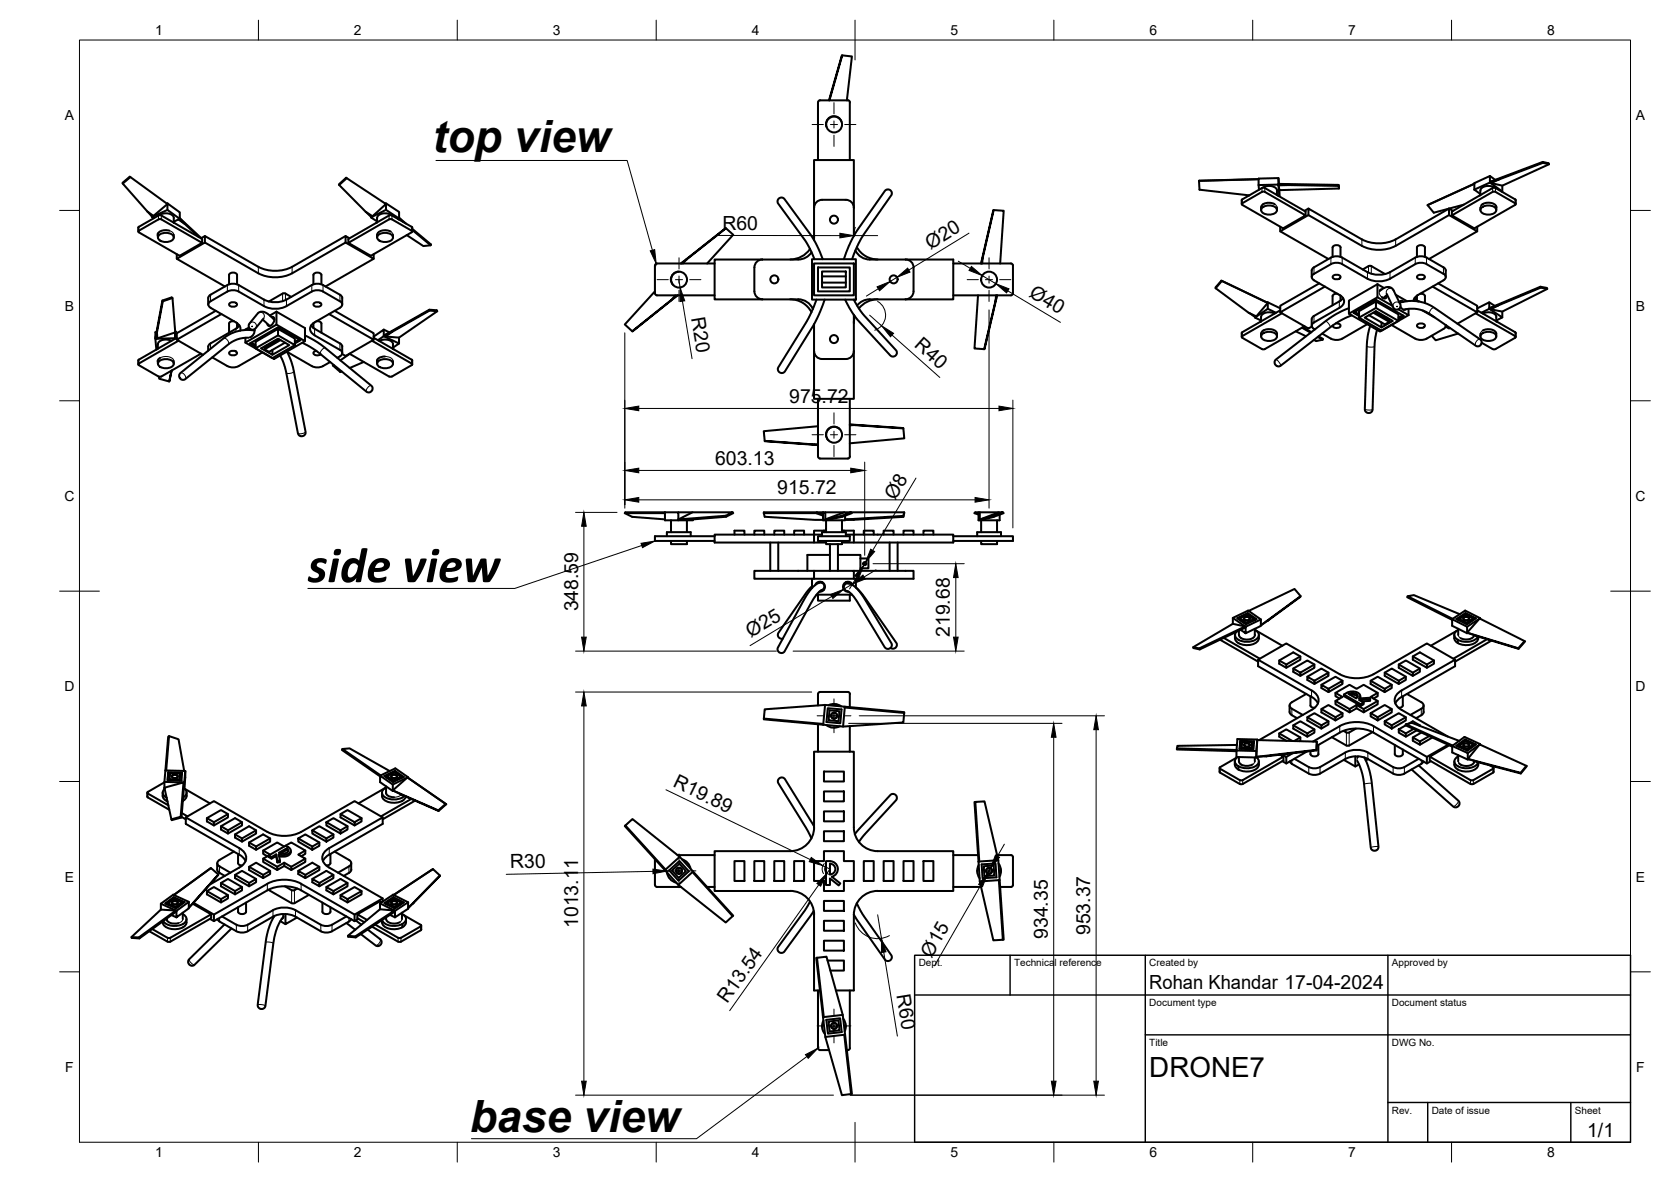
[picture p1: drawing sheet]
<svg xmlns="http://www.w3.org/2000/svg" width="420mm" height="297mm" viewBox="0 0 420 297" stroke-linecap="round" stroke-linejoin="round" font-family="sans-serif">
<defs><g id="words">
<text font-size="12.6" x="77.4" y="146.3">side view</text>
<g font-size="11.2">
<text x="108.8" y="38.1">top view</text>
<text x="118.1" y="284.6">base view</text>
</g>
<text font-size="7" x="289" y="270.6">DRONE7</text>
<g font-size="4.9">
<text x="181.6" y="57.7">R60</text>
<text x="234" y="62.7" transform="rotate(-32 234 62.7)">Ø20</text>
<text x="258.5" y="74.3" transform="rotate(31 258.5 74.3)">Ø40</text>
<text x="173.8" y="79.9" transform="rotate(80 173.8 79.9)">R20</text>
<text x="229.7" y="87" transform="rotate(42 229.7 87)">R40</text>
<text x="198.4" y="101.2">975.72</text>
<text x="179.8" y="116.8">603.13</text>
<text x="195.5" y="124.1">915.72</text>
<text x="225" y="126" transform="rotate(-59 225 126)">Ø8</text>
<text x="145.4" y="153.7" transform="rotate(-90 145.4 153.7)">348.59</text>
<text x="188.8" y="160.3" transform="rotate(-31 188.8 160.3)">Ø25</text>
<text x="238.9" y="160.1" transform="rotate(-90 238.9 160.1)">219.68</text>
<text x="169" y="197.6" transform="rotate(26 169 197.6)">R19.89</text>
<text x="128.3" y="218.2" transform="rotate(-1 128.3 218.2)">R30</text>
<text x="145.4" y="233.2" transform="rotate(-90 145.4 233.2)">1013.11</text>
<text x="263.5" y="236" transform="rotate(-90 263.5 236)">934.35</text>
<text x="274.2" y="235" transform="rotate(-90 274.2 235)">953.37</text>
<text x="234.2" y="240.9" transform="rotate(-60 234.2 240.9)">Ø15</text>
<text x="225.4" y="250.1" transform="rotate(81 225.4 250.1)">R60</text>
<text x="289" y="248.5">Rohan Khandar 17-04-2024</text>
<text x="182.9" y="252.3" transform="rotate(-55 182.9 252.3)">R13.54</text>
<text x="399.1" y="285.7">1/1</text>
</g>
<g font-size="3.5">
<text x="39" y="8.8">1</text>
<text x="89" y="8.8">2</text>
<text x="139" y="8.8">3</text>
<text x="189" y="8.8">4</text>
<text x="239" y="8.8">5</text>
<text x="289" y="8.8">6</text>
<text x="339" y="8.8">7</text>
<text x="389" y="8.8">8</text>
<text x="16.3" y="30.2">A</text>
<text x="411.3" y="30.2">A</text>
<text x="16.3" y="78">B</text>
<text x="411.3" y="78">B</text>
<text x="16.2" y="125.9">C</text>
<text x="411.2" y="125.9">C</text>
<text x="16.2" y="173.7">D</text>
<text x="411.2" y="173.7">D</text>
<text x="16.3" y="221.6">E</text>
<text x="411.3" y="221.6">E</text>
<text x="16.4" y="269.4">F</text>
<text x="411.4" y="269.4">F</text>
<text x="39" y="290.8">1</text>
<text x="89" y="290.8">2</text>
<text x="139" y="290.8">3</text>
<text x="189" y="290.8">4</text>
<text x="239" y="290.8">5</text>
<text x="289" y="290.8">6</text>
<text x="339" y="290.8">7</text>
<text x="389" y="290.8">8</text>
</g>
<g font-size="2.5">
<text x="231" y="242.9">Dept.</text>
<text x="255" y="242.9">Technical reference</text>
<text x="289" y="242.9">Created by</text>
<text x="350" y="242.9">Approved by</text>
<text x="289" y="252.8">Document type</text>
<text x="350" y="252.8">Document status</text>
<text x="289" y="262.9">Title</text>
<text x="350" y="262.9">DWG No.</text>
<text x="350" y="279.9">Rev.</text>
<text x="360" y="279.9">Date of issue</text>
<text x="396" y="279.9">Sheet</text>
</g>
</g></defs>
<!-- layer: Visible -->
<g fill="none" stroke="#000" stroke-width=".51">
<path d="M211.8 13.9l2.4 .3-1.3 11M208.4 25.2l3.4-11.3-3.2 11.3M211.6 30.6a2 2 0 0 0-2.5-1.3 2 2 0 0 0-1.3 2.6M213.2 25.2h-7l-.4 .2-.1 14.8M213.2 25.2l.4 .2 .1 .3M213.7 25.7v14.5M32.8 44.5l9.3 6.8-3.5 3-1.6-1.2-6.1-7-.1-.1 1.8-1.6 .2 .1-1.9 1.6M34.9 58.4l10.3 5.9 5.6-3.3M34.9 58l-.1 .2 .1 .2M34.9 57l-.1 1.2M37.1 53.2l1.1 1.2 .3-.2M38.2 54.4v.1"/>
<path d="M38.6 54.8l-.4-.3 3.9-1.7 3.1 2.2-1.5 .7M39.7 58.7v1M39.9 59.1a2.63 2.63 0 0 1 3.8 .4 1.63 1.63 0 0 1-2 1.3 1.63 1.63 0 0 1-2-1.3zM40.1 54.1a2.75 2.75 0 0 1 3.5 .4l.1 1.5M40.6 54.2l10.2 5.9v.9l-10.2-5.9M40.6 54.1h-.7l-5 2.9M40.6 55.1h-.7l-5 2.9M42.1 52.8v-1.7l3.1 2.3v1.6M42.1 51.1l-.1 .1M42.6 58a2.3 2.3 0 0 0-3 1l.1 .3M43.7 55.9l.2 .1M43.7 59v.7"/>
<path d="M44.9 55.1l1.6 1.2M44.9 55.1l1.6 1.2-1.3-1.5 5.4 5M46.4 56.3l3.7 3.3M51.5 59.3l-1 .6M86.9 59.3l-13.5 7.7a9.4 9.4 0 0 1-8.4 0l-13.5-7.7v1.6M87.2 44.8l9.8 6.5-3.3 3-1.8-1.1-6.6-6.7-.1-.2 1.8-1.6 .2 .1-1.9 1.7M87.9 59.9l-1-.6v1.6M92 53.3l1.3 1.2 .3-.2M93.3 54.5v.1M94.8 54.8v1.1l-.2 .1M94.8 59v.7M95 59.1a2.63 2.63 0 0 1 3.8 .4 1.63 1.63 0 0 1-2 1.3 1.63 1.63 0 0 1-1.9-1.3z"/>
<path d="M96.9 51.2l.1-.1v1.6M97 52.7l-3.7 1.9 1.5 1M97 52.7l3.4 2.2-.3 .1M97 51.1l3.4 2.2v1.6M97.8 55.1l-10.2 5.9 5.6 3.3 10.3-5.9M97.8 54.2l-10.2 5.9v.9M97.9 55.1h.7l4.9 2.9 .1 .2-.1 .2M97.9 54.1l.7 .1 4.9 2.8 .2 1.2M98.2 58.2a2.72 2.72 0 0 0-3.3 .5l-.1 .3M98.5 54.1a2.75 2.75 0 0 0-3.6 .4l-.1 .3M98.8 59v.7M100.1 55l.3 .2"/>
<path d="M101.5 55.8l-1.1-1.1 1.6 1.5M102.3 59.1l4.1 2.7 1.9-.2M103.7 57.5l4.7 3.9-.1 .2-4.6-3.8M182.5 57.4l1.9 1.6-6.6 7.2M204.7 52.2v-12h10v12M204.7 52.2v8.1M204.7 59.2l-.1 1M212.7 50.2h-6a2 2 0 0 0-2 2M212.7 50.2a2 2 0 0 1 2 2M214.7 52.2v7M249.9 52.8l2.5 .2-.9 13.2M301.5 45.5l20-.7v1.6"/>
<path d="M312.4 51.1v.4l10.2 5.9 5.7-3.3-10.5-6-.5 .1-4.9 2.9M314.1 49.1h.1M316.5 46.5l5-.1 .2 2.9h-.2M316.5 45l-15 .5 .1 2.2 12.5 1.4M316.5 46.5l.1 1.2M316.5 45v1.5M317.3 52.3a2.63 2.63 0 0 1 3.8 .3 1.63 1.63 0 0 1-2 1.3 1.63 1.63 0 0 1-2-1.3zM317.3 47.3l-4.9 2.8-.2 1.2M317.3 47.2h.7M317.5 47.2a2.75 2.75 0 0 1 3.5 .4l.1 1.4 .2 .1M317.7 51.3l1.4-.3 1.4 .3M317.7 51.3l-.3 .2a1.33 1.33 0 0 0-.3 1.3"/>
<path d="M318 47.3l10.3 5.9v.9M321.1 52.1v.7M321.5 46.2l2.6 .2-2.6 .1zM321.5 46.2l15.1 .3v.2l-12.6-.2M321.5 44.8l.1 1.4M321.5 46.6l.2 1.2 15-.4M321.7 47.8v1.5M321.9 57v1.1M324.1 46.4l-2.6 .1M329 52.4l-1 .6M336.6 46.5l.1 .9-.1-.7M364.3 52.4l-13.4 7.7a9.4 9.4 0 0 1-8.5 0l-13.4-7.7v1.6"/>
<path d="M365.3 53l-1-.6v1.6M370.7 47.7l3.9-1.8 3.1 2.2-.1 .1M370.7 47.7v-1.5l-11.8 5.3 1.6 2 7.5-2.1M370.7 47.7l1.5 1.1M371.4 57v1.1M372.2 47.9v1.1M372.2 52.1v.7M372.3 49l-.3 .1M372.4 52.3a2.63 2.63 0 0 1 3.8 .3 1.63 1.63 0 0 1-2 1.3 1.63 1.63 0 0 1-1.9-1.3zM372.5 51.6a2.72 2.72 0 0 1 3.7 .1v.6M374.6 45.9v-1.7l-3.9 1.8v.2l-11.8 5.3M374.6 45.7l2.4-.7-2.1 .9z"/>
<path d="M374.6 44.2l1.4 1M375.3 48.2l-10.2 5.9 5.6 3.3 10.3-5.9 .1-.2-.1-.2M375.3 47.3l-10.2 5.9v.9M375.3 48.2h.7l5 2.9M375.3 47.2h.7M375.8 47.2a2.75 2.75 0 0 0-3.5 .4l-.1 .3M376 47.3l5 2.8 .1 1.2M376.2 51.9v.9M376.9 45.1l11.1-4.2-.1-.2-13.3 5M377 45l-2.1 .9M377.7 46.7v1.4M387.9 40.7l1.5 .3 .1 .3-1.5-.4"/>
<path d="M389.5 41.3l-11.8 5.4-2.8-.7M40.8 75.5l2.4-.8 .2 .2-2.5 .8M43.4 74.9l.7 8.6-4.5 1.5-.1-1.6-.4 1.6 .5-.1M44.4 63.9v1.1M52.9 77.4l6.4 3.6M53 75.7a.86 .86 0 0 0-.6 .8 .86 .86 0 0 0 .6 .8M54.3 78.1l-9.9 5.6v1.7M55.7 78.9l-11.3 6.5 6.7 3.8M57.2 71.6l-4.5 2.6-.3 .7-.1 1.6M57.2 73.3l-4.3 2.4M57.2 73.3l.9-.3 1.5 .1 6.8 3.8a6.2 6.2 0 0 0 5.6 0l6.4-3.6 .9-.3h1l.9 .3 4.3 2.4M57.2 71.6l.9-.3 1.5 .1 6.8 3.9a6.3 6.3 0 0 0 5.6 0l6.4-3.7 .9-.3h1l.9 .3 4.5 2.6 .4 .7-.1 1.6"/>
<path d="M57.6 71.4v-2.3a1.16 1.16 0 0 1 2 0v2.3M57.7 76.3l.9-.4a.73 .73 0 0 1 .9 .8l-.9 .4a.73 .73 0 0 1-.9-.8zM65 68.7l-13.5-7.8-7.1 4.1 12.2 7M65 68.7a9.4 9.4 0 0 0 8.4 0M68.3 79.7l.3-.1a1.2 1.2 0 0 1-.2 2 .62 .62 0 0 1-.7 .3 .62 .62 0 0 1-.5-.5M69.5 78.3v3.3l-7.8 4.5v-1.2M69.5 78.3l7.2 4.2v3.2l-7.2-4.1M69.5 78.3l-1.7 1M71.1 73.8l-3.5 2M71.1 73.8h.7l1.4 .8M78.8 71.4v-2.3a1.16 1.16 0 0 1 2 0v2.3M78.9 76.3l.9-.4a.73 .73 0 0 1 .9 .8l-.9 .4a.73 .73 0 0 1-.9-.8z"/>
<path d="M82.7 78.9l11.3 6.5-7.1 4.1-.9-.6M84.2 78.1l9.8 5.6v1.7M85.5 77.4l-6.4 3.6M85.5 75.7a.86 .86 0 0 1 .6 .8 .86 .86 0 0 1-.6 .8M86.9 60.9l7.1 4.1-12.1 7M86.9 60.9l-13.5 7.8M94 63.9v1.1M107.9 77.8l1.9 .2 .1 .2-1.9-.2M109.9 78.2l-9.6 6.6-3.4-.2M164.7 73.2l-7.6 8.3 1.9 1.7M169.8 74.2l-1.1 1.3 1.6-1.3-11.3 9 9.8-7.8M170.7 68.3a1.96 1.96 0 0 0-1.9 1.2 1.96 1.96 0 0 0 .5 2.1"/>
<path d="M172.6 65.2l9.9-7.8-11.3 8.8 1.5-1.1-1 1.1M179.7 66.2l-14.8 .1-.2 .4v7l.5 .5h14.5M189.7 67.2v6M189.7 73.2a2 2 0 0 0 2 2M191.7 65.2a2 2 0 0 0-2 2M198.7 75.2a6 6 0 0 1 5.3 3.3M200.7 65.2h-21v10h21M200.7 75.2a4 4 0 0 1 3.7 2.5M203.7 62.5a6 6 0 0 1-5 2.7M204.1 63.4l-.8 .8-.9 .7-1.7 .3M204.2 65.1h11v10.2h-11zM204.7 66.2h10v8h-10z"/>
<path d="M204.8 65.1l-2.2-4.4-7-9.7-.1-.7 .5-.5 .6-.2 .7 .4 6.6 9.1 1.6 2.7 1.4 3.3M205.3 75.3l-1 2.5-1.4 3-7.2 11.5-.1 .8 .6 .5 .6 .1 .5-.3 7.1-11.4 1.6-3.1 1.3-3.6M205.7 67.2h8v6h-8zM206.7 68.2h6v4h-6zM206.7 71h6M206.7 69.5h6M212.2 65.1l1.3-3.4 1.6-3.2 7.5-10.6 .5-.3 .7 .1 .4 .5v.8l-7.6 10.8-1.4 2.8-1 2.5M212.5 75.3l1.8 3.2 1.7 2.3 7.9 8.6 .5 .2 .7-.2 .4-.6-.2-.8-8.2-8.9-1.2-1.6-1.2-2.2M214.7 79.1v21.1h-10v-18.7M215 79.5l-.3 1.7M215.1 62.9a4 4 0 0 0 3.6 2.3h21v10h-21M215.4 62.1a6 6 0 0 0 5.3 3.1"/>
<path d="M218.7 75.2l-1.8 .4-1.4 1.2M220.7 75.2a6 6 0 0 0-4.7 2.3M227.7 65.2a2 2 0 0 1 2 2v6a2 2 0 0 1-2 2M239.7 66.2l14.8 .1 .2 .4v7l-.2 .4-.3 .1h-14.5M245.9 74.2l-.9 13.4 2.5 .1M246.7 66.2l.4-1.3-.1 1.3M247 65.1l2.9-12.3-3.2 13.4M250.4 74.2l-.1 1.4 .4-1.4M250.7 74.2l-3.2 13.5 2.9-12.3M307.1 70.5l.1 .1-1.5 1.8M307.2 70.6l11.6 5.5h-.2M314.2 78.7l1.4 1 .2-.2"/>
<path d="M315.6 79.7v.1M318.6 76.1l-11.5-5.6-1.5 1.8 8.4 6.3 1.9 .9 2.9-3.4M318.8 76l-.2 .1M320.5 78.8a2.41 2.41 0 0 0-3.4 .8v1.2l-.2 .1M320.8 78.6l-2-1-3.2 2.2 1.5 .7M321.9 78l-9.7 5.7M321.9 77.5l-3.1-1.5v1.6M322.3 78.7l-9.9 5.8-.2 .2 5.1 3 .5 .1 10.2-5.8M329.8 69.6v-1.6l.4-.7 4.4-2.6 1-.3h1l.9 .3 6.3 3.7a6.4 6.4 0 0 0 5.7 0l6.4-3.7 .9-.3h1l.9 .3 4.5 2.6 .3 .7v1.6M330.4 68.8l4.3-2.4 .9-.3h1l.9 .3 6.3 3.6a6.4 6.4 0 0 0 5.7 0l6.4-3.6 .9-.3h1l.9 .3 4.2 2.4M330.4 70.4l6.4 3.7M330.4 68.8a.86 .86 0 0 0-.6 .8 .86 .86 0 0 0 .6 .8"/>
<path d="M331.7 71.2l-9.8 5.6v1.7M333.1 72l-11.2 6.5 7.1 4.1 .8-.5M334 65.1l-12.1-7 7.1-4.1 13.4 7.8a9.5 9.5 0 0 0 8.5 0l13.4-7.8 7.1 4.1-12.1 7M335.1 64.6v-2.4a1.16 1.16 0 0 1 2 0v2.4M335.1 69.4l1-.4a.73 .73 0 0 1 .9 .8l-.9 .4a.73 .73 0 0 1-1-.8zM336.3 73.8h-.6l-.6 .4v2.5M336.8 77.4l-6.4 3.6a.92 .92 0 0 0-.6 1 .92 .92 0 0 0 .8 .8M336.8 75.7l-6.6 3.9-.4 .6v1.7M336.8 74.1a1.71 1.71 0 0 1 1.2 1.6 1.71 1.71 0 0 1-1.2 1.7M337.1 74.3v1.3M337.7 74.9l-.9 .8M339.2 78.8l7.8 4.5 7.2-4.1"/>
<path d="M339.2 77.4l-3.3 1.5-2.6 1.8-12.6 9.8-.2 .4 .1 .7 .6 .4 .8-.1 13.1-10.1 2.5-1.6 2.3-.9M340.7 78.4l1 .6M341.7 79.4l-1.4-.8 5.7-3.3 7 4.1-1.4 .8M344.2 79.2l4 2.3 1.1-.6M344.8 66.9l3.5 2M344.8 66.9h-.7l-1.5 .8M345.8 78.3l3.5 2v.6l-4-2.3M346 75.8l-4.3 2.4v1.6l5.7 3.3 4.2-2.4v-1.7l-5.6-3.2v1.6l-4.3 2.4M346 77.4l5.6 3.3M346.4 71.4l-7.2 4.2v3.2l7.2-4.1M346.4 71.4l1.6 1M346.4 71.4v3.3"/>
<path d="M346.4 74.7l3.7 2.2M347.4 72.7l-.5 .4 1.1-.7 .8-.3 .9 .1 .5 .5 1.9 3.9v.5l-.3 .5-.7 .2-.6-.3-1.8-3.7M348.7 74.2l-.1 .4a.65 .65 0 0 1-.5 .4 .65 .65 0 0 1-.7-.4M348.8 79.8l-.2 .1M348.8 74.2l-1 .7M350.9 74.1l2.9 1.6M351.6 77.7l2.6 1.5M352 76.2a9.6 9.6 0 0 1 8.7 1.2l11.6 8 .3 .5-.3 .8-.7 .3-.5-.1-11.5-7.9-1.4-.8a8.2 8.2 0 0 0-5.3-.4M352.1 77.1l.8 .7 .6-.1M352.7 79.2l-1.1 .6M352.9 75.8l-.6-.2-.4 .4M354.2 77.6v1.6"/>
<path d="M355.7 74.9l.9 .8M356.3 64.6v-2.4a1.16 1.16 0 0 1 2 0v2.4M356.3 74.3v1.3M356.4 69.4l.9-.4a.73 .73 0 0 1 .9 .8l-.9 .4a.73 .73 0 0 1-.9-.8zM356.6 74.1l-1 .9-.2 .6M357 73.8h.6l.6 .4 .1 2M357.7 78l3 1.7M360.2 72l11.2 6.5M361.6 71.2l9.8 5.6v1.7M362.9 70.4l-6.3 3.7M363 68.8a.86 .86 0 0 1 .5 .8 .86 .86 0 0 1-.5 .8M371 78.7l10.1 5.9-.1 .3-5 2.8h-.7"/>
<path d="M371.4 78l9.7 5.7M371.4 77.5l3.1-1.5v1.6M371.4 78.5l-4.9 2.9M372.5 78.6l2-1 3.2 2.2-1.5 .7M372.8 78.8a2.72 2.72 0 0 1 3.4 .6v1.4M374.5 77.5l2.4-.9-2.1 1.1zM374.5 76l1.3 .9M376.7 76.7l10.7-4.4-.1-.2-12.8 5.4M376.9 76.6l-2.1 1.1M377.7 78.3v1.5M387.3 72.1l1.6 .3 .1 .2-1.6-.3M389 72.6l-11.3 5.7-2.9-.6"/>
<path d="M34.9 91.8l5 2.8h.7M34.9 91.4l-.1 .2 .1 .2M34.9 90.4l-.1 1.2M39.3 83.5h-.2v1.6M39.5 83.6l1.4-7.9-.1-.2-1.7 9.5M39.7 86.5l-.1 1.2-.2 .1M39.7 90.6v.8M39.9 90.9a2.63 2.63 0 0 1 3.8 .3 1.63 1.63 0 0 1-2 1.3 1.63 1.63 0 0 1-2-1.3zM40 94.7v.5l2.5 .7M40.3 89.9a.9 .9 0 0 0-.6 1.1M43.1 85.7a2.72 2.72 0 0 0-3.3 .5l-.1 .3M43.2 93.1l-.7 2.8 .6-2.7"/>
<path d="M43.7 90.7v.7M44.1 85v-1.6l.1 1.6M44.1 85.1h-5l.2 2.7M44.4 84.9l-9.5 5.5M44.9 85.6l-10 5.8M50.5 88.9l-9.9 5.7M53.4 89.8l3.8 2.2M57.7 88.5l.9-.4a.73 .73 0 0 1 .9 .8l-.9 .4a.73 .73 0 0 1-.9-.8zM58.9 80.7h-.6l-.7 .4v2.5M59.3 81a1.84 1.84 0 0 1 1.1 2.1M59.3 82.6l-6.6 3.9-.3 .4-.1 1.2M59.6 81.2v1.3"/>
<path d="M60.2 81.8l-.9 .8M62.6 82.3l-.9 .6M63 82.7l-.2 .2M63.2 86.1l1.1 .6M64 82.8a1.73 1.73 0 0 1-1.2 2M64 83a9.9 9.9 0 0 0-7.8 2l-10.8 8.7-.4 .6 .3 .8 .5 .3 .7-.1 11.8-9.3 1.8-.8 2.4-.3M66 88.5l-6.4 3.7-1.5 .1-.9-.3M66 80.4l1.8 1.5M66.3 80.1l-2.3 2.7-.7 .1-.6-.4-.2-.5 .2-.6 2.1-2.6 .6-.4 .7-.1 .9 .4 2 1.7M67.1 86.7l.1 .1M68.5 87.9v1.3l-2.8-1.7 4.2-2.4 2.8 1.6-4.2 2.5M69.9 82.6l-5.6 3.3v1.6l4.2 2.5 5.6-3.3v-1.6l-4.2-2.5v1.7l4.2 2.4"/>
<path d="M69.9 84.3l-5.6 3.2M70.1 85.2l-3.6 2v.6l4-2.3M71.7 86.1l-4.1 2.3-1.1-.6M72.1 88.4l1 2.1 .6 1.8 3.1 16.2-.2 .8-.5 .3-.7-.1-.5-.5-3-15.9-.7-2.1-.8-1.7M72.2 88.4l6.2 3.6 1.4 .3a5.1 5.1 0 0 0 3.2-1.3M74.1 86.3l1.5-.8-5.7-3.3-7.1 4.1 1.5 .8M75.2 85.3l-1.1 .6M76.7 84.3l2.2 1.2 2.2 1.4 12.2 10 .4 .6-.2 .7-.6 .4-.7-.1-12-9.8-2.1-1.4-2.1-1.2M76.7 85.7l-7.8 4.5-7.2-4.1M78.2 81.8l.9 .8M78.8 81.2v1.3M79.1 82.6l6.6 3.9 .4 .6-.1 1.6"/>
<path d="M79.1 84.3l6.4 3.6a.86 .86 0 0 1 .6 .8 .86 .86 0 0 1-.6 .8M79.1 81a1.72 1.72 0 0 0-1.1 1.6 1.72 1.72 0 0 0 1.1 1.7M79.5 88.2a.58 .58 0 0 0-.7 .5 .58 .58 0 0 0 .7 .6l1.2-.3M79.5 80.7h.6l.7 .4v2.5M83.9 91.7l-.2 .1 1.9 1.7 .3-.1M85.5 89.6l-.7 .3M87.9 88.9l9.9 5.7M87.9 88.9l-2.3 1.7M91.5 91l-3.6 1.5M93.5 85.6l10.1 5.9-.1 .3-4.9 2.8h-.7M94 84.9l9.5 5.5 .2 1.2M94.8 90.5v.9"/>
<path d="M95 85.5l1.5-1 3.8 1.8-1.5 1.1M95 90.9a2.63 2.63 0 0 1 3.8 .3 1.63 1.63 0 0 1-2 1.3 1.63 1.63 0 0 1-1.9-1.3zM95.4 85.7a2.73 2.73 0 0 1 3.4 .5v1.5M96.5 84.3l2.1-1-1.7 1.2zM96.5 84.5v-1.7l-2.5 1.8M96.5 82.8l1.4 .7M96.8 89.6a1.55 1.55 0 0 0-2 1.4M98.6 83.4l9.4-5.4-.1-.2-11.4 6.5M98.6 83.3l-1.7 1.2M98.8 87.7l.2 .1M98.8 90.7v.7M100.3 84.8v1.5"/>
<path d="M204.7 88.2a2 2 0 0 0 2 2h6M214.7 88.2a2 2 0 0 1-2 2M312.2 83.7v1M317.1 83.9v.6M317.3 84a2.63 2.63 0 0 1 3.8 .4 1.63 1.63 0 0 1-2 1.3 1.63 1.63 0 0 1-2-1.3zM321.1 83.9v.6M321.1 83.9a2.16 2.16 0 0 0-3-1l-.7 .3-.3 .7M325.8 83.3l2.6 1.2M327.4 82.3l2.1 1.3M327.6 82.2l2.1 1.3M331.3 84.7l1.2 .7M331.5 84.5l1.1 .6-.1 .3"/>
<path d="M332.5 85.4l-1.6 .3-.6-.3M335.9 81.3h.3a.61 .61 0 0 1 .9 .4 .61 .61 0 0 1-.8 .7l-.9-.1-.3-.5M343.8 81.5l-6.3 3.6-.9 .3-1.5-.1-2.7-1.5M344.5 81.9l-.8 3.9-.5 17 .1 .6 .7 .4 .8-.2 .3-.6 .5-16.5 .6-3.6M347.4 81v1.3l-4.3-2.5 2.9-1.6 4.2 2.5-2.8 1.6M349.9 81.7l6 3.4 .9 .3h1l.9-.3 4.2-2.4a.91 .91 0 0 0 .6-1M356.4 81.6l.9-.3a.73 .73 0 0 1 .9 .8l-.9 .3a.73 .73 0 0 1-.9-.8zM363.5 82.1l.8 .5 .3-.2M363.5 81.7v.2M366.6 83.8l-5.6 1.7-1-1.1M372.2 83.9v.6M372.4 84a2.63 2.63 0 0 1 3.8 .4 1.63 1.63 0 0 1-2 1.3 1.63 1.63 0 0 1-1.9-1.3z"/>
<path d="M372.6 86.1l2.7 1.6M372.8 83.1a2.72 2.72 0 0 1 3.4 .5v.3M376.2 83.9v.6M376.3 80.8l.2 .1M381.1 83.7v1M205.7 100.2l.1 14.8 .4 .2h7M205.7 111.6l-1 .1 1 .1-13.4-1 12.6 .9M205.7 107.1l-13.7 1.3 .3 2.4M211.1 107.8a2 2 0 0 0-2.8 0 2 2 0 0 0 0 2.8M213.7 106.7l1 .1-1 .1M213.7 106.7l13.4 1-12.5-.9M213.7 100.2v14.5"/>
<path d="M213.7 114.7l-.2 .4-.3 .1M227.1 107.7l.3 2.5-13.7 1.2M167.2 129v1.8h7.1v-.3M167.2 128.7h-10l-.1 .3 1.9 .9 8.2 .6M167.2 128.7v.3h-10.1M167.2 128.7h3.4v2.1M167.7 134.8v-1.1h6v1.1M168.7 135.9v.8h4v-.8M168.7 130.8v2.9M170.6 130.5h2.1h-1.8M170.6 130.5l11.9-.9v.3l-9.9 .7M170.6 128.7h3.5"/>
<path d="M172.7 130.8v2.9M179.7 134.8h-15v1.1h15M182.5 129.6l1.7-.9h-10.1l-3.5 1.8M184.2 128.7l.2 .3-1.9 .9M184.7 134.4v-1h2.5v1M189.7 134.4v-1h2.5v1M193.7 136.3v7.2M194.7 134.4v-1h2.5v1M195.7 136.3v7.2M199.7 134.4v-1h2.5v1M204.7 136.3v-1.9h-25v1.9h28M205.4 128.7l-.2 .3 1.7 .6"/>
<path d="M205.7 134.8h8v1.1h-8zM206.7 134.8v-1.1h6v1.1M206.9 129v1.8h5.6v-1.2M206.9 128.7v.3h-14.9M206.9 128.7h.6v2.1M206.9 128.7h-14.8l-.1 .3 .3 .9 14.6 .7M207.2 133.4h-2.5v1h2M207.2 133.4v.3M207.5 130.5h.8h-.3M207.5 130.5l4.2-.9 .1 .3-3.5 .7M207.5 128.7h4.8M207.7 132.8v.6h-.5"/>
<path d="M207.7 135.9v.8h4v-.8M207.7 130.8v2.9M208.7 139.5h-5.7v4M208.7 136.7v6.8M210.7 139.5h5.6v4M210.7 136.7v6.8M211.7 129.6l2.3-.9h-1.7l-4.8 1.8M211.7 136.3h28v-1.9h-25v1.9M211.7 133.4h3v1h-2M211.7 130.8v2.9M212.2 133.4v.3M212.5 130.6h2.1h.1h-2.2l14.6-.9v.2l-12.5 .7"/>
<path d="M217.2 134.4v-1h2.5v1M222.2 134.4v-1h2.5v1M223.7 136.3v7.2M225.7 136.3v7.2M227.1 129.7l.3-1h-13.4l.2 .3-2.4 .9M227.2 134.4v-1h2.5v1M227.4 128.7l-.3 1.2M232.2 134.4v-1h2.5v1M239.7 134.8h15v1.1h-15M245 129h1M245.7 134.8v-1.1h6v1.1M246 128.7h-.8l-.2 .3 1 .3"/>
<path d="M246.4 130.6h.7h-.2M246.4 130.6l3.4-.9 .1 .2-2.9 .7M246.4 128.7h4.8M246.7 135.9v.8h4v-.8M246.7 130.8v2.9M249.8 129.7l2.4-1h-1l-4.8 1.9M250.7 130.8v2.9M251.4 129.3v1.5h-5.4v-2.1h.4v2.1M252.2 128.7l.2 .3-2.5 .9M204.2 147.3l-1.4 1.5-7.1 10.3-.1 .5 .2 .6 .5 .3h.5M204.2 145.4v2.4M204.4 147.6a2.72 2.72 0 0 1 2.4-1.1 1.12 1.12 0 0 1-.3 1.9l-1 .8-1.2 1.6-7.1 13-.6 .3-.6-.1-.4-.5v-.7l6.7-12.4z"/>
<path d="M204.7 143.5h-15v1.9h40v-1.9h-15M204.7 145.4v-1.9h10v1.9M205 147a1.26 1.26 0 0 1 1.5-.8 1.26 1.26 0 0 1 .9 1.5 1.26 1.26 0 0 1-1.4 1M205.3 149.4h8.9M205.7 149.4v1.5h8v-1.5M206.8 146.4h-.8l-.7 .2M206.9 146.4h-.3M207.2 148.2l-.6 .1M212.1 148l.2 .1M212.8 146.3l1.5 .6M212.8 146.2l.6 .4M213 148.6a1 1 0 0 1-.6-1.4 1 1 0 0 1 1.4-.4l.9 .5 .9 .8 1.8 2.4 6.8 11.2v.7l-.3 .5-.7 .2-.7-.4-7.2-11.9-1.3-1.6-1-.6"/>
<path d="M214.4 147a1.26 1.26 0 0 0-1.5-.8 1.26 1.26 0 0 0-.9 1.5 1.26 1.26 0 0 0 1.4 1M215.2 147.6l2.3 2.7 7.9 11.3 .1 .6-.4 .6-.5 .2-.7-.2M215.2 145.4v2.3M216.3 140.3h2.1v2.5h-2.1M310 156.8l-10 5.8 .1 .3 1.6 .3-.2-.3M310 156.8l3.1 .6-11.6 5.5-1.5-.3M310 155.3l3.1 2.1 .1 .3-11.5 5.5M310.5 159.6a2.2 2.2 0 0 0 2.4 2.5 3.4 3.4 0 0 0 3.6-1.4v-1.1M311.5 158.5v1.1a2.31 2.31 0 0 0 3.6 .7l.4-.7M311.8 155.4l1.6 1.1-.1 .4-1.5-1.1zM311.9 158.3l1.3 .8 3.8-1.8v-1.6l-3.8 1.8v1.6M313 155.2l.5-.2a.58 .58 0 0 1 .8 .6l-.8 .3a.58 .58 0 0 1-.7-.5z"/>
<path d="M313.1 157.4l.1 .1M313.7 154.1l-2.7 1.2 2.3 1.6 2.7-1.3-2.3-1.5v.4l1.9 1.3M313.7 154.5h.1M314 153.5l-.2-.1-3.8 1.9v1.5M315.3 155.9v-.3l-1.9 .9M315.3 155.6l-1.6-1.1-2.3 1.1M315.5 158.3a1.34 1.34 0 0 1 .9 1.2 1.34 1.34 0 0 1-.8 1.3 4.3 4.3 0 0 1-4.9-.6 1.09 1.09 0 0 1 .2-1.4M315.5 158v1.6M315.7 158.4l6.7 3.9M318.7 156l8.3-6.2-10 7.3 1.8-1.2-.2 .2M327 149.8l-1.5-1.8-11.5 5.5 3 2.2M353.9 149.8l-.1 .3 11.3 5.7"/>
<path d="M365.7 159.6a1.77 1.77 0 0 0 .9 2M366.2 158.6l-6.4 3.7M366.6 158v1.6M366.7 158.3a1.31 1.31 0 0 0-1 1.2 1.31 1.31 0 0 0 .9 1.3M366.9 155.9v-.4l1.6-1 1.9 .9v.4l-1.6 1.1M366.9 155.5l1.9 1v.4M367.1 154.4l-11.6-4.9-1.6 .3 11.4 5.7M368.1 155.2l.6-.2a.58 .58 0 0 1 .7 .6l-.7 .3a.58 .58 0 0 1-.8-.5zM368.5 154.1l-2.3 1.5 2.6 1.3 2.3-1.5-2.6-1.3v.4l-2 1.3M368.5 154.5h.1M368.9 159l2.4 .8-.4-.1M368.9 159l12.9 4.1-10.6-3.3"/>
<path d="M368.9 159l3.1-3.6 11.3 5.7-1.5 1.8M369 159.1h-.1l-3.8-1.8v-1.7l3.8 1.9v1.6M370.4 155.4l-1.6 1.1M370.4 155.4l.4 .2M370.7 159.6a2.42 2.42 0 0 1-3.4 .8M371.6 159.9a4 4 0 0 1-5 .9l-.1 .8a4.3 4.3 0 0 0 5-.5l.2-1.1M372.2 155.5v-.2l-3.3 2.2M372.2 155.3l-3.8-1.9-3.3 2.2M207.5 177.2l-.5 4.9M208.1 178l3.5 .3-.3 3.5-3.5-.4zM208.3 177.2a3 3 0 0 1 3.2 .3M208.6 178.5l2.5 .2-.3 2.5-2.5-.2z"/>
<path d="M212.4 177.8l15 1.4-.3 2.4-15.1 1-5-.5M212.4 177.6l15 1.4v.2M213.2 173.9l-7.3 .1-.2 .4v2.9M213.2 173.9l.3 .1 .2 .4M213.7 174.4v3.3M306.8 160.7v.1M306.8 160.8l9.5 5.5M307.7 160.3l9.1 5.2M316.3 165.8l7.1-4.1 13.5 7.7M321.6 166l3.6-2.1 1.8 1.1v.8l-3.6 2M324.3 177.3v1.8l.5 .6M324.8 179.7l1.4 .8"/>
<path d="M324.8 178.1l2.8 1.6M324.8 176.5a.86 .86 0 0 0-.5 .8 .86 .86 0 0 0 .5 .8M327 165l-3.6 2v.8l-1.8-1v-.8l1.8 1M327 169l3.5-2v.8l-3.5 2zM327 169l-1.8-1v.8l1.8 1M328.5 174.4l-3.7 2.1M329.5 177.3l.3 .4 .8 .2M329.5 175v2.3M329.8 173.5l-13.5-7.7v1.6l13.5 7.8M329.8 178.4l-13.2 7.6M329.8 175.1l.8 .6 .8 1.1M329.8 173.5a2.58 2.58 0 0 1 1.7 2.5 2.58 2.58 0 0 1-1.7 2.4"/>
<path d="M330.5 167l-1.8-1-3.5 2M330.5 171.1l3.5-2.1v.8l-3.5 2.1zM330.5 171.1l-1.8-1v.8l1.8 1M332.3 178.2l3.5 2M334 173.1l3.6-2v.8l-3.6 2zM334 173.1l-1.7-1v.8l1.7 1M334 169l-1.7-1-3.6 2.1M335.8 174.1l3.5-2 1.8 1 1.8-1 3.5 2-1.8 1 1.8 1.1-3.5 2-1.8-1-1.8 1-3.5-2 1.8-1.1zM335.8 176.2v.8l3.5 2M335.8 174.1v.8l1 .6M336.9 169.4a9.4 9.4 0 0 0 8.5 0M337.6 179.2l-1.8 1v.8l-3.5-2v-.8l1.7-1 3.6 2v.8l-1.8 1"/>
<path d="M337.6 171.1l-1.8-1-3.5 2M337.9 174.5a2.98 2.98 0 0 1 4 0l.1 .7-.2 .3 2.6-.1 .1 .7-2.2 .2M339.5 174.6h1.1l.8 .5M341 175.5l.3-.3a1.05 1.05 0 0 0-1.5-1l-.7 .2 1.9 1.1M341.1 177.2v.8l-1.8 1v-.8M341.1 178l1.8 1M342 174.9v.5M342 175.3v.2M342.9 176.6l-.7 .4v.4l-4.3-2.5v-.4l4.3 2.5M344.5 175.7l-2.8 .2 1.2 .7v.4l-.7 .4M344.6 179.2l1.8 1v.8l-1.8-1v-.8l3.6-2 1.7 1v.8l-3.5 2M344.6 171.1l3.6 2"/>
<path d="M345.4 169.4l13.4-7.7 7.1 4.1v1.6l-13.5 7.8M346.4 174.1v.8l-1 .6M346.4 176.2v.8l-3.5 2v-.8M348.2 169l3.5 2.1M349.9 172.1l-1.7 1v.8l-3.6-2v-.8l1.8-1 3.5 2v.8l-1.7 1M349.9 178.2l-3.5 2M351.7 167l3.5 2M352.4 175.1l-.8 .6-.8 1.1M352.7 175v2.3M352.7 177.3l-.3 .4-.7 .2M353.5 170.1l-1.8 1v.8l-3.5-2.1v-.8l1.7-1 3.6 2.1v.8l-1.8 1M353.7 174.4l3.7 2.1a.86 .86 0 0 1 .6 .8 .86 .86 0 0 1-.6 .8l-2.8 1.6"/>
<path d="M355.2 165l1.8-1.1 3.6 2.1v.8l-1.8 1M357 168l-1.8 1v.8l-3.5-2v-.8l1.8-1 3.5 2v.8l-1.8 1M357.9 177.3v1.6M358 178.9l-.4 .7-1.6 .9M360.6 166l-1.8 1v.8l-3.6-2v-.8l3.6 2M365.9 165.8l-13.5 7.7a2.58 2.58 0 0 0-1.7 2.5 2.58 2.58 0 0 0 1.7 2.4l11.6 6.7M373.9 160.6l-8.5 4.9M375 161l-9.1 5.3M383.3 161.1l.2 .1-1.7 1.9M37 199.2l.2 1.2M37.2 199.4l5.1 3M37.2 199l-.1 .3 .1 .1"/>
<path d="M40.9 199.2a1.82 1.82 0 0 0 1.2 2.2M41.3 196.5l4.8 .1 .2 .2-.7 8.6M41.3 196.6l-4.1 2.4M41.3 198.1h.1M41.4 198.2a1.28 1.28 0 0 0-.4 1.3 1.28 1.28 0 0 0 .9 1M41.6 193.6l5 .1M41.6 193.6l-.3 4.5M41.8 193.6l.7-8.6 2.4 .8 1.4 7.9M42.3 194.1l-.2 2 3.5 .1 .2-2-3.5-.1v.4h.5M42.3 194.5l-.1 1.6M42.5 185l-.2 .2-.7 8.4M42.7 196.1v-.3l2.4 .1v.3"/>
<path d="M43.4 194.8l.6-.1a.58 .58 0 0 1 .7 .5l-.7 .3a.58 .58 0 0 1-.8-.5zM45.3 194.4l-.1 1.8M45.3 194.4h-2.5l-.1 1.4M45.3 194.4l-.2 1.5M45.3 194.5l.5 .1M46.1 196.6h.2M46.2 198.3l.4-2.9v-1.7l-.3 4.6M46.4 198.2a1.25 1.25 0 0 1 .5 1.2 1.25 1.25 0 0 1-.9 1M46.4 198.2l6.4 3.7M46.9 199.2a1.73 1.73 0 0 1-.9 2v-.6M86.1 188.2l-.1 .3 9.6 6.6M95.6 194.9l3.8-1.8 3.2 2.2"/>
<path d="M96.1 199.2a2.18 2.18 0 0 0 2.4 2.5 3.2 3.2 0 0 0 3.5-1.5M96.8 198l-6.7 3.9M97.1 197.9h-.1M97.1 197.6v1.8M97.1 199a1.55 1.55 0 0 0 2 1.3M97.1 197.9a1.33 1.33 0 0 0-1 1.2 1.33 1.33 0 0 0 .8 1.3 4.3 4.3 0 0 0 4.8-.4M97.3 195l1.6 1.1M97.3 195.1l-.3 .1M98 193.8l-10.1-5.7-1.8 .1 9.6 6.7M98.6 194.8l.5-.1a.58 .58 0 0 1 .7 .5l-.7 .3a.58 .58 0 0 1-.7-.5zM98.8 198.6l2.1 1.1-.3-.2M98.8 198.6l11.5 5.2-9.5-4.1"/>
<path d="M98.8 198.6l3.6-3.2 9.7 6.6-1.9 1.7M98.8 197.2l3.6-1.8 9.8 6.7M98.9 198.7l-.1 .1-3.2-2.2v-1.7l3.2 2.3v1.6M98.9 196.1v.4M99.3 194.1l-2 .9v.4l1.6 1.1M99.3 194.1l1.5 1.1M99.3 193.7l-2.7 1.3 2.2 1.5 2.7-1.3-2.2-1.5v.4M99.3 194.1l1.9 1.3M100.8 195.6v-.4l-1.9 .9M102.4 195.4l.2-.1v.2M192.1 180.6l-.1 .2 15 1.3M205.7 182v6.9"/>
<path d="M207 181.9l-14.9-1.3 .2-2.3 15.2-1.1 4.9 .4-.4 5M207.2 193.9h5v2.5h-5zM207.2 198.9h5v2.5h-5zM207.8 182.2a3 3 0 0 0 3.4 .3M213.7 182.5v6.4M295.9 188.1v.2l15 .5M306.6 193l.2 1.2M306.8 194.2l4.9 2.8M306.8 193.2l4.9 2.9M306.8 192.8l-.1 .1 .1 .3M310.5 191.3a1.77 1.77 0 0 0 .9 2.1M310.9 188.8v1.4l5 .2v-.2"/>
<path d="M310.9 188.6l5 .1v1.7M310.9 188.5v.3M311 190.4l-4.2 2.4M311 187.2l-15 .2-.1 .7 15 .4M311.2 190.2a1.26 1.26 0 0 0-.7 1.3 1.26 1.26 0 0 0 .9 1.1M311.4 192.6v.8M311.5 190.3v1M311.5 191.3a2.26 2.26 0 0 0 3.4 .8M311.8 186.2l-.1 2 3.5 .1 .1-2-3.5-.1-.1 2M311.8 186.6h.5M312.2 187.9l2.5 .1M313 186.9l.5-.1a.58 .58 0 0 1 .8 .5l-.8 .3a.58 .58 0 0 1-.7-.5z"/>
<path d="M314.8 186.5l-.1 1.8 .1-1.8h-2.5l-.1 1.7M314.8 186.7h.5M315.5 190.4v.9M315.9 190.3a1.29 1.29 0 0 1 .6 1.3 1.29 1.29 0 0 1-1 1l-1.8 .5-1.2-.1-1.1-.4M316.1 186v-.1l-5-.2-.2 2.8M316.1 185.9l-.2 2.8M316.5 191.4a2.18 2.18 0 0 1-2.4 2.5l-1.7-.1-1-.4M317.9 190h.7l-2.7 .2M318.4 190.1l12.6-1.5v-.2l-15.1 1.8M321.6 184.3l1.8-1 3.6 2v.8l-.3 .2M321.9 189.7l.8 .4-10.2 5.9h-.7M322.3 189.6l1.1 .6v1.7"/>
<path d="M322.7 190.1v1l-10.2 5.9h-.7M323.5 186.2l-1.9-1.1v-.8l3.4 1.9M324.3 191.3l.5 .6M325.1 189.3l-1.7 .9M325.2 182.3l3.5 2M325.5 190.7l3.6 2.1M327 185.3l-1.6 .9M328.6 188.9l-5.2 3-1-.6M328.7 180.2l3.6 2.1M329.1 192.8l1.4 .3 1.4-.3M329.5 188.8v.7a1.16 1.16 0 0 0 2 0M330.1 186.4l6.8-3.9a9.4 9.4 0 0 1 8.5 0l13.4 7.7"/>
<path d="M330.5 183.3l-1.8 1v.8l-3.5-2v-.8l1.8-1 3.5 2v.8l-1.8 1M331 188.4l.1-2-15-.4-.2 4.2M331.1 187.5l5.8-3.4a9.3 9.3 0 0 1 8.5 0l13.4 7.8 1-.6M331.1 186.4l-.1 2.2M331.5 187.2v2.3M334 181.3l-1.7 1v.8l-3.6-2.1v-.8l1.8-1 3.5 2.1v.8l-1.7 1M337.9 191l2.9 1.6 .9-.5M340.8 190.1v2.5M340.9 183.1l-1.9 1-1.2-.4M341.5 190.1l-.1 .3M343 190.3l1.3 3.1 .6 3 1.7 16.4-.2 .6-.5 .4-.8-.1-.4-.7-1.8-16.9-.6-2.4-1-2.5M343.9 190.7l6.4 3.7"/>
<path d="M343.9 189.1l6.4 3.7M343.9 190.7a6.3 6.3 0 0 0-5.6 0l-6.4 3.7-.9 .3h-1l-.9-.3-4.3-2.4M343.9 189.1a6.3 6.3 0 0 0-5.6 0l-6.4 3.7M344 190.8l-.6 .3M345.1 184l-6.1 3.4-.4-.1-3.7-2M348.2 181.3l1.7 1v.8l-1.7-1v-.8l3.5-2.1 1.8 1v.8l-3.6 2.1M350.3 192.8l1.4 .3 1.4-.3M350.7 187.2v2.3a1.16 1.16 0 0 0 2 0v-1.2M351.7 183.3l1.8 1v.8l-1.8-1zM353.4 182.3l-1.7 1M353.5 180.2l-3.6 2.1M353.5 182l-.1 .3 11.7 5.3"/>
<path d="M354.2 181.8l1-.5 1.8 1.1M355.4 183.2l-1.9 1.1M356.2 183.5l-2.7 1.6M356.7 192.3l10 9 .3 .7-.4 .7-.4 .2-.8-.2-10.5-9.3M356.7 190.7l-3.6 2.1M357 182.3l-.2 .1M357.4 184.1l-2.2 1.2M357.9 191.3l-.5 .6-4.7 2.7-1.5 .1-.9-.3M359.4 185l-2.4 1.3v.9l-1.8-1.1v-.8l1.8 1M359.5 190.1v1l10.5 6 .5-.1 4.9-2.8 .2-1.2M360.2 185.3l-3.2 1.9M364.1 187.2l-5.3 3v1.7"/>
<path d="M364.4 187.3l-4.9 2.8 10.5 6 .5-.1 4.9-2.8 .1-.3-.9-.6M365.1 187.6v1.5l4 1.8 .1-.1M365.1 187.5l4 1.8v1.6M365.3 187.4l-.2 .2M365.7 191.4v.8M366.6 189.8v1.5M366.7 190.1a1.38 1.38 0 0 0-1 1.5 1.38 1.38 0 0 0 1.3 1.2 4.2 4.2 0 0 0 4.5-.9l.2-.3a2.14 2.14 0 0 1-2.4 2.3 3.4 3.4 0 0 1-3.5-1.4l-.1-.3M366.9 186.2l-11.9-4.5-1.5 .3 11.8 5.4M366.9 187.7v-.4l1.5-1.1 2 .9v.4l-1.5 1.1M366.9 187.3l2 .9M368.1 186.9l.6-.1a.58 .58 0 0 1 .7 .5l-.7 .3a.58 .58 0 0 1-.8-.5zM368.4 185.8l-2.2 1.6 2.7 1.2 2.2-1.5-2.7-1.3v.4l-1.9 1.3"/>
<path d="M368.4 186.2h.1M369.1 190.7l2.4 .7-.5-.1M369.1 190.7l13.3 3.5v.2l-11.1-2.9M369.1 190.7l2.9-3.6 11.8 5.4-1.4 1.7M370.4 187.1l-1.5 1.1v.4M370.4 187.1l.4 .2M370.6 191.2v.4M370.7 191.2a1.88 1.88 0 0 1-2.6 1.2l-1.2-.6M372.2 187.1v-.1l-4-1.8-2.9 2.2M372.2 187l-3.1 2.3M383.8 192.5h.1l-1.5 1.9M37.2 200.4l5.4 3.1"/>
<path d="M45.4 205.3l.2 .1-2.4 .7-1.9-8.1 4.8-1.4-.7 8.7-2.3 .6M45.6 205.3l1.1 .6M45.7 204.3l1.4 .9M46 201.2v.1M46.7 205.4l7.1-4.1 13.4 7.8a9.5 9.5 0 0 0 8.5 0l13.5-7.8 7 4.1v1.6l-13.4 7.8M52 205.6l1.8 1M53 218.2l-9.3 6.7 9.3-6.7 1.9 1.6M54.6 216.9l.2 2.1 1.7 1.1M55.6 207.6l3.5-2 1.8 1v.8l-3.6 2.1M57.3 204.6l-3.5 2v.8l-1.8-1v-.8l3.6-2 1.7 1v.8l-3.5 2M58.8 214l-3.6 2.1a.86 .86 0 0 0-.6 .8 .86 .86 0 0 0 .6 .8l2.7 1.6M59.1 209.7l3.5-2.1 1.8 1.1v.8l-3.5 2"/>
<path d="M59.1 219.9l3.5 2M59.9 214.6v2.5l.5 .3 .5 .1M60.2 214.8l.8 .6 .7 1M60.2 214.8l-13.5-7.8v-1.6l13.5 7.7a2.58 2.58 0 0 1 1.7 2.5 2.58 2.58 0 0 1-1.7 2.4l-7.5 4.3M60.9 206.6l-3.6 2.1v.8l-1.7-1v-.9l1.7 1.1M62.6 211.7l3.6-2 1.7 1v.8l-3.5 2.1M62.6 217.8l3.6 2.1M64.4 208.7l-3.5 2v.8l-1.8-1v-.8l1.8 1M66.2 213.7v.9l1 .6M66.2 215.8v.8l3.5 2M67.9 210.7l-3.5 2v.9l-1.8-1.1v-.8l1.8 1M67.9 218.8l-1.7 1.1v.8l-3.6-2.1v-.8l1.8-1 3.5 2v.9l-1.7 1"/>
<path d="M68.3 215.8l1.1-.7v-.4l.3 1.6M69.4 215.1l.3 1.6v-.4h.7M69.4 214.7l-1.1 .7v.4l-.7-.4v-.4l.7 .4M71.5 212.7l-1.8-1-3.5 2 1.7 1.1M71.5 216.8v.8l1.7 1M71.5 217.6l-1.8 1v-.8M71.8 212.5l1.4-.8 3.6 2-1.8 1.1 1.8 1-3.6 2-1.7-1-1.8 1-3.5-2 5.6-3.3 .7 .4M72.1 213.2l.3 .2a1.04 1.04 0 0 1-1.5 1.1l-.7-.2 1.9-1.1v.4l-1.5 .9M72.1 213.6l.3 .3M72.5 212.9a.9 .9 0 0 1 .6 1 .9 .9 0 0 1-.8 .7l-1.3 .3-.9-.2 .3 2h-.7M73.1 213.7a1.66 1.66 0 0 1-2.1 1.6l-.8-.1M75 210.7l3.5 2v.9l-3.5-2.1v-.8l1.8-1 3.5 2v.8l-1.8 1.1"/>
<path d="M75 218.8l3.5-2 1.8 1v.8l-3.5 2.1M76.8 213.7v.9l-1.1 .6M76.8 215.8v.8l-3.6 2v-.8M78.5 208.7l3.6 2v.8l-3.6-2v-.8l1.8-1.1 3.5 2.1v.8l-1.7 1M80.3 217.8l-3.5 2.1v.8l-1.8-1v-.9l1.8 1.1M80.3 211.7l-1.8 1M82.1 206.6l3.5 2.1v.8l-3.5-2.1v-.8l1.7-1 3.6 2v.9l-1.8 1M82.8 214.8l-.8 .6-.8 1M83.1 214.6l-.1 2.5-.5 .3-.5 .1M83.8 219.9l-3.5 2v.8l-1.8-1v-.8l1.8 1M83.8 209.7l-1.7 1M84.1 214l3.6 2.1a.86 .86 0 0 1 .6 .8 .86 .86 0 0 1-.6 .8l-2.7 1.6"/>
<path d="M85.6 204.6l1.8-1 3.5 2M87.4 207.6l-1.8 1.1M88.3 216.9l-.1 2.1-1.8 1.1M89.2 206.6l1.7-1v.8l-1.7 1zM89.2 206.6l-3.6-2v.8l3.6 2M96.2 205.4l-13.4 7.7a2.58 2.58 0 0 0-1.8 2.5 2.58 2.58 0 0 0 1.8 2.4l13.4 7.8v.8M103.4 200.8l-7.6 4.4M104.4 201.2l-8.2 4.7M108.9 218.4l-9.9 6.5 9.9-6.5 1.7 1.6M112.1 202l.1 .1-1.9 1.7M157.2 207.4l-.1 .2 10.1 11.1M164.7 215.9l.1 6.7 .4 .3h6"/>
<path d="M167.3 218.5l-10.1-11.1 1.8-1.6 11.9 9.5 3.4 3.7M167.7 219.2a2.99 2.99 0 0 0 2.4 2.6M168.3 218.7l2.5-2.3 2.4 2.6-2.6 2.3zM169 218.8l1.8-1.7 1.7 1.8-1.9 1.7zM170.4 214.9h9.3M170.9 215.3l-3.7 3.4 3.4 3.7 11.9 9.4 1.7-1.6-10.1-11.1M171.5 216a3 3 0 0 1 2.1 2.3M174.3 219l10.1 11.1-.2 .1M174.3 219l-3.7 3.4M184.7 216.4h2.5v5h-2.5zM189.7 216.4h2.5v5h-2.5zM194.7 216.4h2.5v5h-2.5z"/>
<path d="M199.7 216.4h2.5v5h-2.5zM204.7 216.4h2.5v-2.5h5v2.5h2.5v5h-2.5v2.5h-5v-2.5h-2.5zM204.7 207.7l-7.4-12-.6-.3-.7 .1-.4 .7 .1 .6 6.9 11.1 1.4 2.7M207.2 208.9h5v2.5h-5zM207.2 203.9h5v2.5h-5zM207.7 216.4a2.27 2.27 0 0 1 3 2.2 2.02 2.02 0 0 1-1.5 1.7l2.1 1.7-.4 .5-2.2-1.7v1.6h-1zM208.7 217.1a1.34 1.34 0 0 1 1.3 1.3 1.34 1.34 0 0 1-1.3 1.3zM214.9 209.6l9-9.9 .7-.2 .7 .4 .2 .7-.2 .5-8 8.8-1.3 1.7M217.2 216.4h2.5v5h-2.5zM222.2 216.4h2.5v5h-2.5zM227.2 216.4h2.5v5h-2.5zM232.2 216.4h2.5v5h-2.5z"/>
<path d="M239.7 214.9h6.2M245.2 201.5l-.2 .1 1 14.9M246 216.5l.4 5 3.4 14.8 2.4-.1-1-15M246.1 217.4a3.1 3.1 0 0 0 .2 3.3M246.2 216.5l-1-15 2.3-.1 3.5 14.8 .4 5-5 .3M246.8 217.2l3.5-.2 .2 3.5-3.4 .2zM247.4 217.7l2.5-.2 .1 2.5-2.5 .2zM250.7 214.9h3.5l.4 .2 .1 .3M251 216.2l-5 .3M251.1 217a3.1 3.1 0 0 1 .2 3.4M254.7 215.4l-.1 7.2-.4 .3h-2.7M37.5 234l4.6 2.7"/>
<path d="M38.3 233.5l3.8 2.2h.7M40.4 228.6l-7.3 6.9v.2l2 .1-.2-.2M40.4 228.6l3.8 .2-9.3 6.8-1.8-.1M40.4 227.1l3.8 1.7 .2 .3-9.3 6.7M40.9 231.6v.2M42 231.3l-.1-.5a1.94 1.94 0 0 0 2.5 1.3l.4-.1M42.1 236.6h.7M43.1 230l1.3 .5 3.1-2.2v-1.7l-3.1 2.3v1.6M43.4 226.6l.6-.2a.58 .58 0 0 1 .7 .6l-.7 .3a.58 .58 0 0 1-.8-.5zM43.7 225.5l-2.2 1.5 2.7 1.3 2.2-1.6-2.7-1.2v.4M43.7 225.9l-1.9 1.3M44.2 228.8l.2 .1"/>
<path d="M45.7 226.8v.4l-1.5 1v-.3l-2-.9v.4M45.7 226.8l-1.9-.9-1.6 1.1M45.7 226.8l-1.5 1.1M45.7 226.8l.4 .2M46 229.4v1.6M46 229.7a1.37 1.37 0 0 1 .9 1.5 1.37 1.37 0 0 1-1.3 1.2 4.1 4.1 0 0 1-4.6-.9M46.9 231v.8M46.9 231.8a2.64 2.64 0 0 1-3 1.7 2.64 2.64 0 0 1-3-1.7M47.5 226.6l-3.9-1.8-3.2 2.3v1.5M48.4 227.1l4.7 2.7-10.3 5.9M48.6 226.9l5.2 2.9M48.7 226.8l6.2-7-7.4 8.3 1.3-1.4-.2 .2"/>
<path d="M52 223.9l1.8-1 3.5 2M52.8 230.9l1 .6 13.4-7.8a9.4 9.4 0 0 1 8.5 0l13.5 7.8M53.1 229.8v.9l-10.3 6M54.7 231l.5 .6 4.3 2.4 1.4 .4 1.4-.4 6.3-3.6a6.2 6.2 0 0 1 5.7 0l6.4 3.6 1.4 .4 1.4-.4 4.2-2.4 .6-.6M55.6 226l1.7-1.1v.9l-1.7 1zM55.6 226l-3.6-2.1v.9l3.6 2M55.6 221.9l3.5 2M55.8 230.3l4.1 2.3 1.5 .1 .9-.3 6.3-3.7a6.2 6.2 0 0 1 5.7 0l6.4 3.7 .9 .3 1.5-.1 4-2.3M56.5 232.3l-9 8.8-.2 .7 .3 .7 .6 .2 .7-.2 9.3-9.2M60.9 222.9l-1.8 1v.9l-3.5-2.1v-.8l1.7-1 3.6 2v.8l-1.8 1.1M61.9 226.8v2.3a1.16 1.16 0 0 1-2 0v-1.1M64.4 220.9l-1.8 1v.8l-3.5-2v-.8l1.8-1.1 3.5 2.1v.8l-1.8 1"/>
<path d="M67.5 223.6l5.8 3.4M68.6 230.4l.2 .1M69 230.2l-1.3 2.6-.9 3.8-2 15.9 .1 .6 .7 .4h.7l.4-.6 2.3-17.4 .8-2.7 1.4-2.4M70.5 231.5l1.3 .7M71.1 229.7a.82 .82 0 0 1-.3 1.2M71.6 222.7l1.7 1M71.8 229.7v2.5l2.9-1.6M73.3 227h.7M74.8 223.3l-1 .5-.5-.1M77.7 224.9l-3.7 2.1M78.5 220.9l3.6-2.1 1.7 1.1v.8l-3.5 2M81.1 226.8v2.3a1.16 1.16 0 0 0 2 0v-1.1"/>
<path d="M82.1 222.9l3.5-2 1.8 1v.8l-3.6 2.1M87.1 232l2.2 1.6M87.4 226l3.5-2.1v.9l-3.5 2zM87.4 226l-1.8-1.1v.9l1.8 1M87.4 221.9l-3.6 2v.9l-1.7-1.1v-.8l1.7 1M89.2 229.8l-13.5-7.7a9.4 9.4 0 0 0-8.5 0l-13.4 7.7v1.7M89.5 231.3l1.4 1.1M89.9 229.8v.9l1.7 1.1M90.1 230.9l-.9 .6M90.9 223.9l-1.7-1-3.6 2M92.5 233.6l3.3 2.6 .1 .8-.4 .6-.7 .2-.4-.2-3.7-2.9M93.6 232.9l6.5 3.8"/>
<path d="M94.3 232.4l5.8 3.3M95.5 228.5l-8 6.7v.2l2 .2-.2-.3M95.5 228.5l3.7 .3-9.9 6.5-1.8-.1M95.5 227l3.7 1.8 .1 .3-9.8 6.5M95.9 226.7l-.4-.2-5.6 3.3 2.4 1.4M96.1 231.8a2.65 2.65 0 0 0 3 1.7l1.1-.1 1-.4M96.1 231.2v.6M96.1 231.2a3.5 3.5 0 0 0 4.2 1.3l.9-.3M96.2 225.8l-7 4v1.7M97.1 230.6v.4M97.1 230.9a2.17 2.17 0 0 0 3 1l.4-.1M97.3 227.3v-.4l1.7-1 1.8 .9v.4l-1.6 1.1"/>
<path d="M97.3 226.9l1.9 1v.4M98.6 226.6l.5-.2a.58 .58 0 0 1 .7 .6l-.7 .3a.58 .58 0 0 1-.7-.5zM98.9 225.5l-2.3 1.5 2.7 1.3M98.9 225.5v.4l-1.9 1.2M98.9 225.5l2.7 1.3-2.3 1.5M98.9 225.9h.1M99.2 228.8l.1 .1v1.6M99.3 228.9l3.3-2.2v1.7l-3.3 2.1-1.3-.6M100.1 236.6h.7M101.1 229.4v1.6M101.1 229.7a1.31 1.31 0 0 1 1 1.2 1.31 1.31 0 0 1-.9 1.3M101.2 232.2v.8"/>
<path d="M101.2 227l-.4-.2-1.6 1.1M101.6 230l4.2 2.4 .1 .3-.1 .1M102.1 231a1.73 1.73 0 0 1-.9 2M102.6 226.7l-3.8-1.9-3.3 2.2v1.5M103.9 227l6.7-7-8 8.2 1.4-1.3-.2 .2M105.8 232.8l-5 2.9h-.7M105.9 232.6l-.1 1.2-5 2.9M177.8 222.9h1.9M203.7 226.6l-1.5 2.4-6.6 9-.1 .5 .3 .7 .5 .3 .9-.3 7.4-10.3M207.2 226.4h5v2.5h-5zM207.2 236.4h5v2.5h-5zM207.2 231.4h5v2.5h-5z"/>
<path d="M215.4 227l1.8 3.3 7 9.8v.6l-.3 .5-.7 .3-.7-.3-7.8-11.4M239.7 222.9h7M251.4 221.2l1 14.9-.2 .1M205.4 240.7h-.2l1.7 14.9M205.7 248.9v14.5l.1 .2 .4 .3h2.2M206.2 248.9h-1.5v-19a6 6 0 0 0-6-6h-19v-10h19a6 6 0 0 0 6-6v-19h10v19a6 6 0 0 0 6 6h19v10h-19a6 6 0 0 0-6 6v19h-4.5M207 256.5a3 3 0 0 0 .4 3.4M207.1 255.6l-1.7-14.9 2.4-.3 4.1 14.6 .6 5M207.8 256.3l3.4-.4 .4 3.5-3.4 .4zM208.1 241.4h4.1v2.5h-3.4M208.3 256.7l2.5-.3 .3 2.5-2.5 .3zM211.9 255l-5 .6 .6 5 4.2 14.6 2.3-.3-1.7-14.9"/>
<path d="M212 256a3 3 0 0 1 .4 3.2M213.7 248.9v14.5M212.5 260l1.7 14.9h-.2M212.5 260l-5 .6M212.9 263.9h.3M213.7 263.4l-.2 .4-.3 .1"/>
<circle cx="209.7" cy="31.3" r="2"/>
<circle cx="209.7" cy="55.2" r="1.01"/>
<circle cx="170.7" cy="70.3" r="2"/>
<circle cx="194.7" cy="70.2" r="1.01"/>
<circle cx="224.7" cy="70.2" r="1.01"/>
<circle cx="248.7" cy="70.3" r="2"/>
<circle cx="209.7" cy="85.2" r="1.01"/>
<circle cx="209.7" cy="109.3" r="2"/>
<circle cx="217.4" cy="141.6" r=".39"/>
<circle cx="209.7" cy="179.8" r=".75"/>
<circle cx="170.7" cy="218.8" r=".75"/>
<circle cx="248.7" cy="218.8" r=".75"/>
<circle cx="209.7" cy="257.8" r=".75"/>
</g>
<!-- layer: Visible Narrow -->
<g fill="none" stroke="#000" stroke-width=".25">
<path d="M34.9 57v1M39.9 54.2v.9M40.6 54.2v.9M42.6 58a1.31 1.31 0 0 1 1.1 1M97.8 54.2v.9M98.2 58.2l.5 .4 .1 .4M98.6 54.2v.9M103.5 57v1M312.4 50.1v1M317.1 52.1h.1M317.3 47.3v.9M318 47.3v.9"/>
<path d="M320.5 51.3l.4 .4 .2 .4M372.5 51.6l-.3 .5M375.3 47.3v.9M376 47.3v.9M381 50.1v1M52.9 74.1v1.6M57.2 71.6v1.7M60 71.6v1.7M64.7 78.8a.98 .98 0 0 1 1.4-.1 .98 .98 0 0 1 .2 1.4M65 67.1v1.6M66.4 75.3v1.6M71.1 73.8v1.9"/>
<path d="M71.8 73.8v1.6M72 75.3v1.6M73.4 67.1v1.6M78.4 71.6v1.7M81.2 71.6v1.7M85.5 74.1v1.6M330.4 67.2v1.6M330.4 79.4v1.6M334.6 64.7v1.7M336.8 75.7v1.7M337.5 64.7v1.7M342.4 60.2v1.6"/>
<path d="M343.8 68.4v1.6M344.1 66.9v1.6M344.8 66.9v1.9M346.9 73.1l-.1 .7 .6 .8M349.5 68.4v1.6M350.4 73a.99 .99 0 0 0-1.3-.4 .99 .99 0 0 0-.5 1.2M350.9 60.2v1.6M352.1 76.4a.99 .99 0 0 0-1.3-.4 .99 .99 0 0 0-.5 1.3M355.9 64.7v1.7M356.6 75.7h.1M358.7 64.7v1.7M360.7 77.3a1.26 1.26 0 0 0-1.1 1.7"/>
<path d="M362.9 67.2v1.6M34.9 90.4v1M40.3 89.9a2.73 2.73 0 0 1 3.4 .6v.2M45.3 94.9l.1 .1zM45.4 93.7a1.22 1.22 0 0 1 1.2 1.6M52.9 86.3v1.4M56.2 85a1.22 1.22 0 0 1 1.2 1.6M59.3 82.6v.8M62.7 81.3a.98 .98 0 0 1 1.4-.2 .98 .98 0 0 1 .2 1.4M62.8 84.8l-.3 .1M73.9 93.3a1.84 1.84 0 0 1-1.9 .4M79.1 82.6v1.7"/>
<path d="M81.8 87.4a1.49 1.49 0 0 0-1.2 1.6M85.5 86.3v1.6M93.4 96.9a1.49 1.49 0 0 0-1.3 1.5M93.4 98.1h.1M96.8 89.6a1.77 1.77 0 0 1 2 1.1M103.5 90.4v1M312.4 83.5v1M317.1 83.8v.1M317.1 83.9h.1M320.7 91.6l.1 .1zM320.8 90.3a2.51 2.51 0 0 1 1.2 1.6M321.1 83.8v.1"/>
<path d="M321.1 83.9h.1M333.3 80.7a2.51 2.51 0 0 1 1.2 1.5M343.7 87l.9 .2 1-.1M372.2 85.2a1.26 1.26 0 0 0-1.1 1.7M372.2 86.5h.1M372.8 83.1l-.4 .3-.2 .5M381 83.5v1M76.8 108.5a1.84 1.84 0 0 1-1.9 .4M343.2 102.8l1 .2 .9-.1M311.5 159.6h.1M315.5 159.6h.1M366.7 159.6l.1 .4 .5 .4"/>
<path d="M306.8 160.7v.1M324.8 178.1v1.6M329.8 173.5v1.7M352.4 173.5v1.7M357.4 178.1v1.6M37.2 199.4v1M100.9 199.7l-.9 .5-.9 .1M306.8 193.2v1M311.5 191.3v.1M311.5 191.3h.1M311.7 196.1v.9M312.5 196.1v.9"/>
<path d="M315.5 191.3l-.1 .4-.5 .4M324.8 191v1M329.1 192.8v1.6M331.9 192.8v1.6M336.9 182.5v1.6M338.3 189.1v1.6M338.5 184.1v3.3M339.2 184.1v3.3M341.4 190.4l-.1 .8M343.9 189.1v1.6M344.9 196.9l-1.9 .2M345.4 182.5v1.6"/>
<path d="M350.3 192.8v1.6M353.1 192.8v1.6M357.4 191v1M366.7 191.3l.2 .5M369.7 196.1v.9M370.5 196.1v.9M375.4 193.2v1M55.2 217.7v1.7M60.2 213.1v1.7M82.8 213.1v1.7M87.7 217.7v1.7M345.7 213.8l.1-.1z"/>
<path d="M346.6 212.8l-1.9 .2M366.7 201.2a1.84 1.84 0 0 1-1.3 1.5M42.1 235.7v1M42.8 235.7v1M46 230.9a1.31 1.31 0 0 1-1.2 1.1M55.2 230.7v.9M59.4 232.4v1.6M62.3 232.4v1.6M66.8 236.8h1l.9 .3M67.2 222.1v1.6M68.6 228.7v1.7M73.3 223.7v3.3"/>
<path d="M74 223.7v3.3M74.3 228.7v1.7M75.7 222.1v1.6M80.7 232.4v1.6M83.5 232.4v1.6M87.7 230.7v.9M95.6 236a1.38 1.38 0 0 1-1.2 1.6M100.1 235.7v1M100.8 235.7v1M101.1 230.9l-.2 .5-.4 .4M105.8 232.8v1M47.6 241a1.64 1.64 0 0 0 1.4 1.4"/>
<path d="M64.8 252.5h1l1 .3M65.6 253.5h.1z"/>
<circle cx="351.3" cy="77" r=".07"/>
<circle cx="63.4" cy="82" r=".07"/>
</g>
<!-- layer: Visible -->
<g fill="#000">
<circle cx="356.6" cy="75.7" r=".25"/>
<circle cx="44.1" cy="83.4" r=".25"/>
</g>
<!-- layer: BORDER -->
<g fill="none" stroke="#000" stroke-width=".25">
<path d="M20 10.1h390v276.9h-390zM65 5.1v5M115 5.1v5M165 5.1v5M215 5.1v10M265 5.1v5M315 5.1v5M365 5.1v5M15 52.9h5M410 52.9h5M15 100.7h5M410 100.7h5"/>
<path d="M15 148.6h10M405 148.6h10M15 196.4h5M410 196.4h5M15 244.2h5M410 244.2h5M65 287v5M115 287v5M165 287v5M215 282.1v9.9M265 287v5M315 287v5"/>
<path d="M365 287v5"/>
</g>
<!-- layer: TITLEBLOCK -->
<path d="M230 240.1h180v46.9h-180zM230 250h180M254 240.1v9.9M288 240.1v46.9M349 240.1v46.9M288 260.1h122M349 277.1h61M359 277.1v9.9M395 277.1v9.9" fill="none" stroke="#000" stroke-width=".36"/>
<!-- layer: Smart Centers -->
<g fill="none" stroke="#000" stroke-width=".25">
<path d="M204.2 31.3h2.8M208.8 31.3h1.8M209.7 25.8v2.8M209.7 30.4v1.8M209.7 34v2.8M212.4 31.3h2.8M165.2 70.3h2.8M169.8 70.3h1.8M170.7 64.8v2.8M170.7 69.4v1.8M170.7 72.9v2.9M173.4 70.3h2.8"/>
<path d="M243.2 70.3h2.8M247.8 70.3h1.8M248.7 64.8v2.8M248.7 69.4v1.8M248.7 72.9v2.9M251.4 70.3h2.8M204.2 109.2h2.8M208.8 109.2h1.8M209.7 103.7v2.9M209.7 108.4v1.7M209.7 111.9v2.9M212.4 109.2h2.8"/>
<path d="M205.5 179.9h1.5M209.7 175.6v1.6M209.7 179v1.8M210.6 179.9h-1.8M212.4 179.9h1.6M209.7 182.5v1.6M166.5 218.8h1.5M169.8 218.8h1.8M169.8 218.9h1.8M170.7 218v1.8M170.7 214.6v1.6M170.7 218v1.7"/>
<path d="M173.4 218.8h1.6M247.8 218.8h1.8M247.8 218.9h1.8M248.7 218v1.8M170.7 221.5v1.6M205.5 257.8h1.5M208.8 257.9h1.8M208.8 257.8h1.8M209.7 253.6v1.6M209.7 256.9v1.9M212.4 257.8h1.6M209.7 260.5v1.6"/>
</g>
<!-- layer: FD_Dimensions -->
<g fill="none" stroke="#000" stroke-width=".25">
<path d="M180.6 59.2h30.6M215.1 57.1l-.4 2.1h6M243.6 58.6l-15.1 9.3M170.7 70.3l.3 1.9M171.6 75.7l2.4 14.4M218.7 79.2l3 2.7M220.7 75.7a4 4 0 0 1 2 3.9 4 4 0 0 1-2.8 3.4M220.8 72.6l-3 1.8M225.5 69.7l-1.7 1M241 65.6l3 1.8M247 69.2l3.4 2.1M248.7 77.9v49.8"/>
<path d="M253.4 73.1l13.2 7.9M157.1 83.6v44.1M224.3 84.2l12 10.7M160.6 102.6h90.6M160.6 118.2h53.3M217.4 116.1v23.5M254.7 100.5v32.2M144.7 128.8h10.5M146.8 132.3v27.8M160.6 125.6h84.6M230.3 120.1l-10.9 18.2M209.1 149.9l-20.5 12.3"/>
<path d="M214.3 146.8l-2.2 1.3M215.4 145l-1.8 3M217.6 141.3l-.4 .7M219.5 141.7h22.9M220.3 143.2l-3 1.8M240.3 145.1v15M144.7 173.9h59.4M144.7 163.6h50.5M146.8 177.4v94.3M199.4 163.6h43M216 179.9h61.7M167.4 198.5l36.3 17.5"/>
<path d="M213.4 181.8h53.6M264.9 185.3v86.4M275.6 183.4v88.3M164.2 219l-36.9 .7M167.7 218.9l.1 .8 .6 1.1M170.7 218.8l-3 .1M206.9 217.5l1.8 .9-.8 1.1M207.3 217a1.98 1.98 0 0 0-.2 2.5M207.6 217.6a1.34 1.34 0 0 0 1.1 2.1M249 218.2l-.7 1.3M252.5 212.1l-1.7 3.1M205.9 222.4l-22.4 31.6"/>
<path d="M215.1 231.9a6 6 0 0 0 8.5 3.2M220.7 229.9l.9 5.9M222.2 239.3l3.4 21.1M246.5 222.5l-11.5 20.2M144.7 275.2h64.9M213.8 275.2h63.9"/>
</g>
<g fill="#000" stroke="#000" stroke-width=".25">
<path d="M211.2 58.6l3.5 .6-3.5 .6zM171 72.2l1.2 3.4-1.2 .2zM220.5 72.1l3.3-1.4-2.7 2.4zM225.5 69.7l2.7-2.3 .6 1zM244.3 67l2.7 2.2-3.4-1.2zM250.4 71.3l3.3 1.3-.6 1zM221.7 81.9l3 1.9-.8 .8zM157.1 102.6l3.5-.5v1.1zM157.1 118.2l3.5-.5v1.1zM213.9 117.7l3.5 .5-3.5 .6zM251.2 102.1l3.5 .5-3.5 .6zM146.8 128.8l.6 3.5h-1.2z"/>
<path d="M157.1 125.6l3.5-.6v1.2zM218.9 138l1 .6-2.3 2.7zM245.2 125l3.5 .6-3.5 .6zM208.8 149.4l3.3-1.3-2.7 2.3zM217.2 142l-1.3 3.3-1-.6zM214.3 146.8l2.7-2.3 .6 1zM240.3 141.7l.6 3.4h-1.1zM146.8 173.9l.6 3.5h-1.2zM146.2 160.1h1.2l-.6 3.5zM239.8 160.1h1.1l-.6 3.5zM264.9 181.8l.6 3.5h-1.1zM275.6 179.9l.6 3.5h-1.2z"/>
<path d="M164.2 218.4l3.5 .5-3.5 .7zM204 215.5l2.9 2-3.4-1zM250.3 214.9l1 .6-2.3 2.7zM207.9 219.5l-1.5 3.2-1-.7zM221.6 235.8l1.2 3.4-1.2 .2zM248.3 219.5l-1.2 3.3-1-.6zM146.2 271.7h1.2l-.6 3.5zM264.4 271.7h1.1l-.6 3.5zM275 271.7h1.2l-.6 3.5z"/>
</g>
<!-- layer: Leaders -->
<path d="M163.5 63l1.1-.3 .4 3.6zM161.2 136.5l3.5-.5-3.2 1.6zM202.5 265l3.2-1.6-2.5 2.6z" fill="#000" stroke="#000" stroke-width=".25"/>
<path d="M109.6 40.3h48.1l6.3 22.6M161.4 137.1l-32 10.8h-52M202.9 265.5l-27.8 20.7h-56.6" fill="none" stroke="#000" stroke-width=".25"/>
<use href="#words"/>
</svg>
